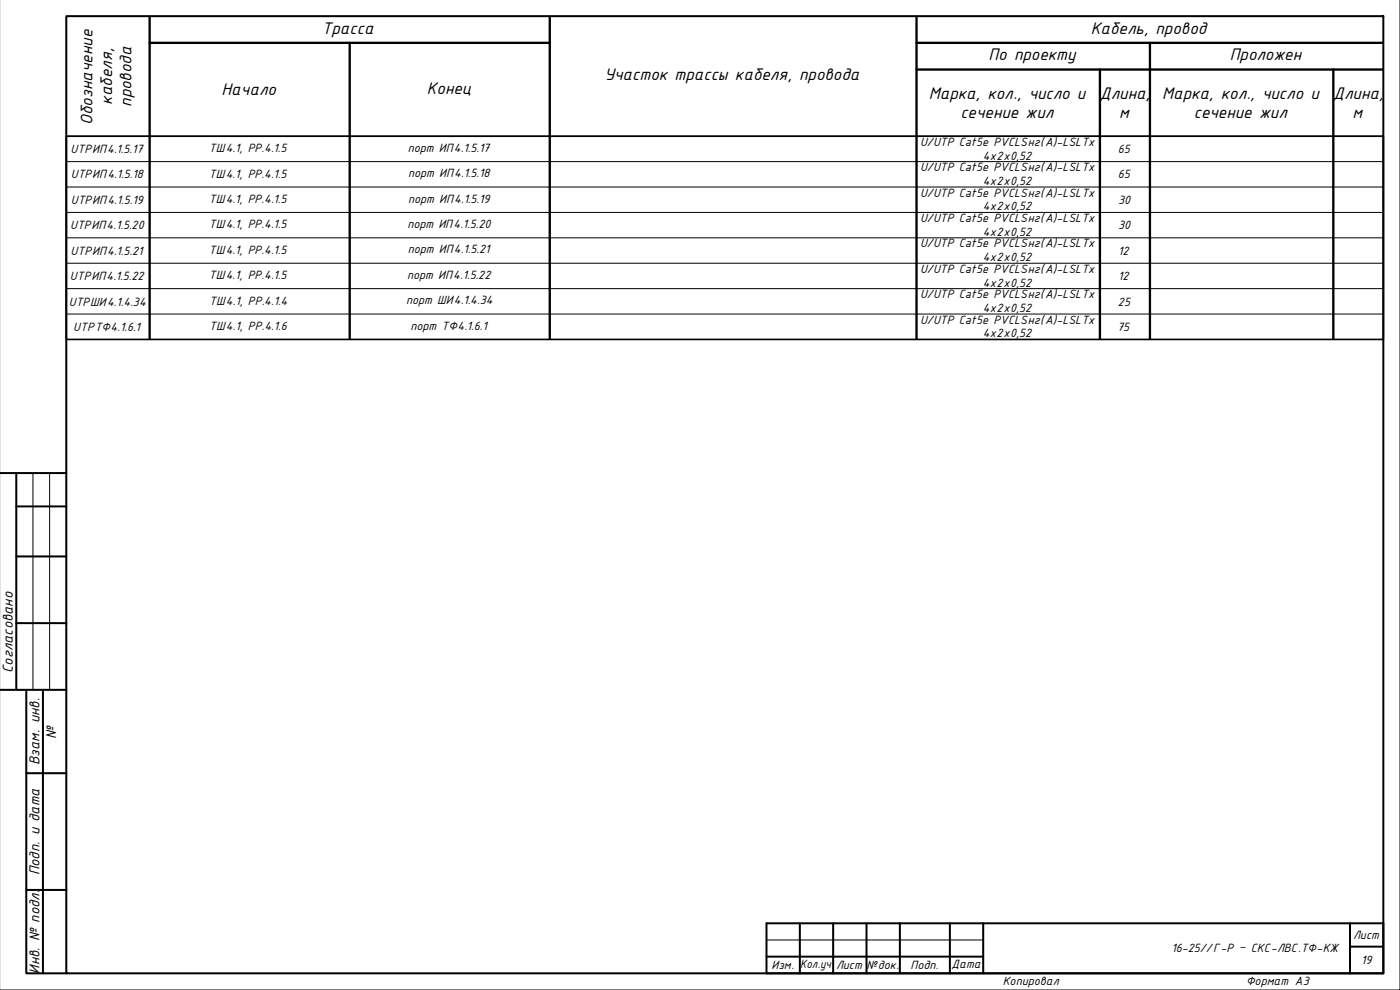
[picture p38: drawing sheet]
<svg xmlns="http://www.w3.org/2000/svg" width="420mm" height="297mm" viewBox="0 0 420 297" stroke-linecap="round" stroke-linejoin="round" font-family="sans-serif">
<defs><g id="words">
<g font-size="5.4">
<text x="96.6" y="10.1">Трасса</text>
<text x="327.4" y="10.1">Кабель, провод</text>
<text x="296.7" y="18.1">По проекту</text>
<text x="369.1" y="18.1">Проложен</text>
<text x="66.5" y="28.6">Начало</text>
<text x="128.1" y="28.3">Конец</text>
<text x="181.4" y="24.1">Участок трассы кабеля, провода</text>
<text x="278.7" y="29.7">Марка, кол., число и</text>
<text x="330.1" y="29.7">Длина,</text>
<text x="348.8" y="29.7">Марка, кол., число и</text>
<text x="400.1" y="29.7">Длина,</text>
<text x="33.6" y="31.5" transform="rotate(-90 33.6 31.5)">кабеля,</text>
<text x="39.5" y="32.1" transform="rotate(-90 39.5 32.1)">провода</text>
<text x="288.2" y="35.5">сечение жил</text>
<text x="335.8" y="35.5">м</text>
<text x="358.3" y="35.5">сечение жил</text>
<text x="405.9" y="35.5">м</text>
<text x="27.8" y="37.4" transform="rotate(-90 27.8 37.4)">Обозначение</text>
</g>
<g font-size="4.7">
<text x="3.9" y="201.9" transform="rotate(-90 3.9 201.9)">Согласовано</text>
<text x="16.9" y="221.7" transform="rotate(-90 16.9 221.7)">№</text>
<text x="11.9" y="229.5" transform="rotate(-90 11.9 229.5)">Взам. инв.</text>
<text x="11.9" y="262.6" transform="rotate(-90 11.9 262.6)">Подп. и дата</text>
<text x="11.9" y="292.2" transform="rotate(-90 11.9 292.2)">Инв. № подл.</text>
</g>
<g font-size="3.9">
<text x="21.2" y="45.9">UTPИП4.1.5.17</text>
<text x="62.7" y="45.7">ТШ4.1, PP.4.1.5</text>
<text x="122.4" y="45.6">порт ИП4.1.5.17</text>
<text x="276.1" y="43.7">U/UTP Cat5e PVCLSнг(А)-LSLTx</text>
<text x="295" y="47.9">4х2х0,52</text>
<text x="335.5" y="45.9">65</text>
<text x="21.3" y="53.6">UTPИП4.1.5.18</text>
<text x="62.7" y="53.3">ТШ4.1, PP.4.1.5</text>
<text x="122.5" y="53.2">порт ИП4.1.5.18</text>
<text x="276.1" y="51.3">U/UTP Cat5e PVCLSнг(А)-LSLTx</text>
<text x="335.5" y="53.6">65</text>
<text x="276.1" y="59">U/UTP Cat5e PVCLSнг(А)-LSLTx</text>
<text x="295" y="55.5">4х2х0,52</text>
<text x="21.3" y="61.2">UTPИП4.1.5.19</text>
<text x="62.7" y="60.9">ТШ4.1, PP.4.1.5</text>
<text x="122.5" y="60.8">порт ИП4.1.5.19</text>
<text x="295" y="63.1">4х2х0,52</text>
<text x="335.6" y="61.2">30</text>
<text x="21" y="68.8">UTPИП4.1.5.20</text>
<text x="62.7" y="68.5">ТШ4.1, PP.4.1.5</text>
<text x="122.2" y="68.4">порт ИП4.1.5.20</text>
<text x="276.1" y="66.6">U/UTP Cat5e PVCLSнг(А)-LSLTx</text>
<text x="295" y="70.8">4х2х0,52</text>
<text x="335.6" y="68.8">30</text>
<text x="21.2" y="76.4">UTPИП4.1.5.21</text>
<text x="62.7" y="76.2">ТШ4.1, PP.4.1.5</text>
<text x="122.4" y="76">порт ИП4.1.5.21</text>
<text x="276.1" y="74.2">U/UTP Cat5e PVCLSнг(А)-LSLTx</text>
<text x="335.5" y="76.4">12</text>
<text x="62.7" y="83.8">ТШ4.1, PP.4.1.5</text>
<text x="122.2" y="83.7">порт ИП4.1.5.22</text>
<text x="276.1" y="81.8">U/UTP Cat5e PVCLSнг(А)-LSLTx</text>
<text x="295" y="78.4">4х2х0,52</text>
<text x="21" y="84">UTPИП4.1.5.22</text>
<text x="276.1" y="89.5">U/UTP Cat5e PVCLSнг(А)-LSLTx</text>
<text x="295" y="86">4х2х0,52</text>
<text x="335.5" y="84">12</text>
<text x="20.7" y="91.7">UTPШИ4.1.4.34</text>
<text x="62.8" y="91.4">ТШ4.1, PP.4.1.4</text>
<text x="121.9" y="91.3">порт ШИ4.1.4.34</text>
<text x="295" y="93.6">4х2х0,52</text>
<text x="335.5" y="91.7">25</text>
<text x="22" y="99.3">UTPТФ4.1.6.1</text>
<text x="62.8" y="99">ТШ4.1, PP.4.1.6</text>
<text x="123.2" y="98.9">порт ТФ4.1.6.1</text>
<text x="276.1" y="97.1">U/UTP Cat5e PVCLSнг(А)-LSLTx</text>
<text x="295" y="101.2">4х2х0,52</text>
<text x="335.3" y="99.3">75</text>
<text x="406.1" y="281.8">Лист</text>
<text x="351.6" y="285.8">16-25//Г-Р – СКС-ЛВС.ТФ-КЖ</text>
<text x="231.5" y="290.8">Изм.</text>
<text x="240.1" y="290.4">Кол.уч</text>
<text x="250.9" y="290.8">Лист №док.</text>
<text x="273.3" y="290.8">Подп.</text>
<text x="285.5" y="290.6">Дата</text>
<text x="408.5" y="289.3">19</text>
<text x="300.9" y="295.4">Копировал</text>
<text x="374" y="295.4">Формат А3</text>
</g>
</g></defs>
<!-- layer: 0 -->
<path d="M44.9 12.9h120.1M44.9 4.8v97M105 12.9v88.9M165 4.8v97M275.1 12.9h140.1M275.1 4.8v97M345.1 12.9v88.9M275.1 20.9h140.1M330.1 20.9v80.9M400.1 20.9v80.9" fill="none" stroke="#000" stroke-width=".7"/>
<path d="M420.2 -.1v297.1h-420.3M19.9 40.9h395.3M19.9 48.5h395.3M19.9 56.1h395.3M19.9 63.7h395.3M19.9 71.4h395.3M19.9 79h395.3M19.9 86.6h395.3M19.9 94.2h395.3M9.9 141.9v65.1M14.9 141.9v65.1M230 282h65.1" fill="none" stroke="#000" stroke-width=".3"/>
<g fill="none" stroke="#000" stroke-width=".6">
<path d="M19.9 4.8h395.3v287.2h-395.3zM-.1 141.9h20M4.9 141.9v65.1M4.9 151.9h15M4.9 167h15M4.9 187h15M-.1 207h20M7.9 207v85h12M12.9 207v85M7.9 232h12M7.9 267h12M230 277h185.2v15h-185.2z"/>
<path d="M240 277v15M250 277v15M260.1 277v15M270.1 277v15M285.1 277v15M295.1 277v15M405.1 277v15M230 287h65.1M405.1 284h10.1"/>
</g>
<path d="M19.9 40.9h395.3v60.9h-395.3z" fill="none" stroke="#000" stroke-width=".5"/>
<use href="#words"/>
</svg>
